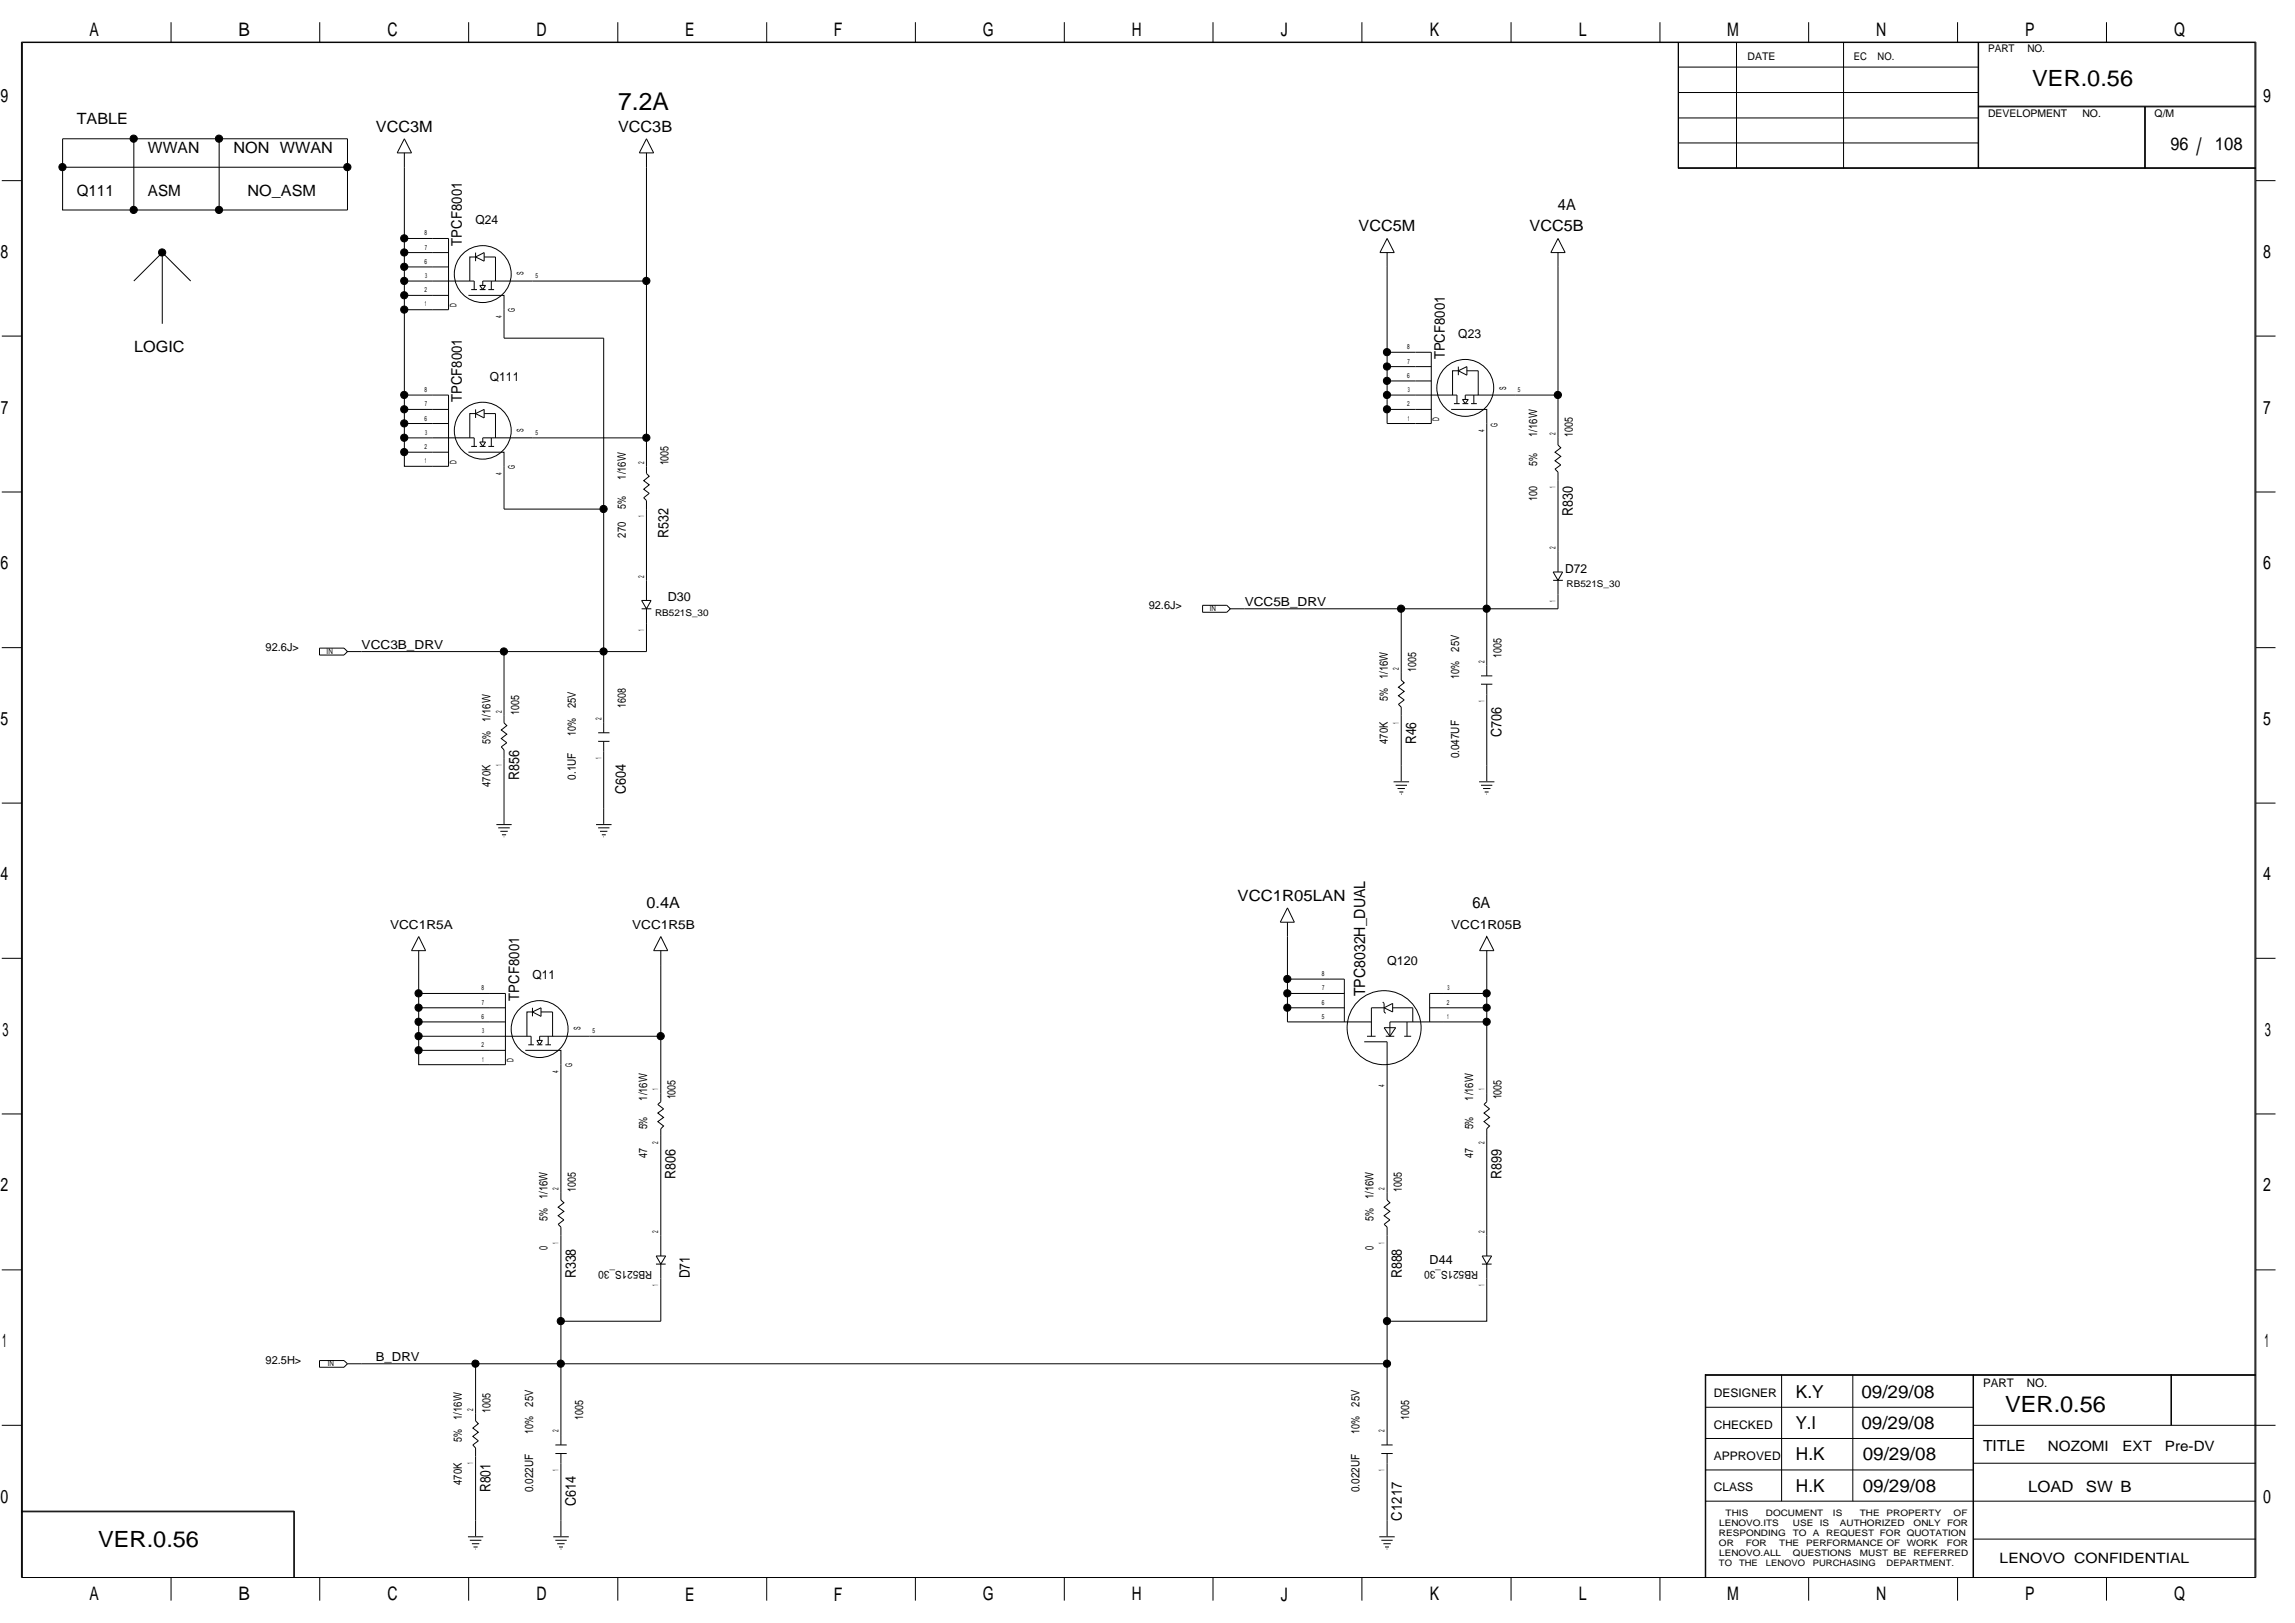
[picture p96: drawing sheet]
<svg xmlns="http://www.w3.org/2000/svg" width="420mm" height="297mm" viewBox="0 0 420 297" stroke-linecap="round" stroke-linejoin="round" font-family="sans-serif">
<defs><g id="words">
<text font-size="4.5" x="113.2" y="20.1">7.2A</text>
<text font-size="4.4" x="402.1" y="28.4">/</text>
<g font-size="4.1">
<text x="372.1" y="15.7">VER.0.56</text>
<text x="367.1" y="258.4">VER.0.56</text>
<text x="18" y="283.2">VER.0.56</text>
</g>
<g font-size="3.4">
<text x="16.4" y="6.6">A</text>
<text x="43.6" y="6.6">B</text>
<text x="70.9" y="6.6">C</text>
<text x="98.2" y="6.6">D</text>
<text x="125.4" y="6.6">E</text>
<text x="152.7" y="6.6">F</text>
<text x="179.9" y="6.6">G</text>
<text x="207.2" y="6.6">H</text>
<text x="234.5" y="6.6">J</text>
<text x="261.8" y="6.6">K</text>
<text x="289" y="6.6">L</text>
<text x="316.2" y="6.6">M</text>
<text x="343.5" y="6.6">N</text>
<text x="370.8" y="6.6">P</text>
<text x="398" y="6.6">Q</text>
<text x=".1" y="18.8">9</text>
<text x="414.3" y="18.8">9</text>
<text x=".1" y="47.2">8</text>
<text x="414.3" y="47.2">8</text>
<text x=".2" y="75.7">7</text>
<text x="414.3" y="75.7">7</text>
<text x=".1" y="104.2">6</text>
<text x="414.3" y="104.2">6</text>
<text x=".1" y="132.7">5</text>
<text x="414.3" y="132.7">5</text>
<text x=".1" y="161.1">4</text>
<text x="414.3" y="161.1">4</text>
<text x=".5" y="189.6">3</text>
<text x="414.6" y="189.6">3</text>
<text x=".1" y="218.1">2</text>
<text x="414.3" y="218.1">2</text>
<text x=".4" y="246.6">1</text>
<text x="414.6" y="246.6">1</text>
<text x=".1" y="275.1">0</text>
<text x="414.3" y="275.1">0</text>
<text x="16.4" y="292.9">A</text>
<text x="43.6" y="292.9">B</text>
<text x="70.9" y="292.9">C</text>
<text x="98.2" y="292.9">D</text>
<text x="125.4" y="292.9">E</text>
<text x="152.7" y="292.9">F</text>
<text x="179.9" y="292.9">G</text>
<text x="207.2" y="292.9">H</text>
<text x="234.5" y="292.9">J</text>
<text x="261.8" y="292.9">K</text>
<text x="289" y="292.9">L</text>
<text x="316.2" y="292.9">M</text>
<text x="343.5" y="292.9">N</text>
<text x="370.8" y="292.9">P</text>
<text x="398" y="292.9">Q</text>
</g>
<g font-size="3.3">
<text x="397.4" y="27.4">96</text>
<text x="405.5" y="27.4">108</text>
<text x="328.8" y="255.8">K.Y</text>
<text x="340.8" y="255.8">09/29/08</text>
<text x="328.7" y="261.6">Y.I</text>
<text x="340.8" y="261.6">09/29/08</text>
<text x="328.8" y="267.3">H.K</text>
<text x="341" y="267.3">09/29/08</text>
<text x="328.8" y="273">H.K</text>
<text x="341" y="273">09/29/08</text>
</g>
<g font-size="2.8">
<text x="14" y="22.8">TABLE</text>
<text x="27.1" y="28">WWAN</text>
<text x="42.7" y="28">NON WWAN</text>
<text x="68.8" y="24.1">VCC3M</text>
<text x="113.1" y="24.1">VCC3B</text>
<text x="14" y="35.8">Q111</text>
<text x="27.1" y="35.8">ASM</text>
<text x="45.3" y="35.8">NO_ASM</text>
<text x="285.2" y="38.4">4A</text>
<text x="248.7" y="42.3">VCC5M</text>
<text x="280" y="42.3">VCC5B</text>
<text x="24.5" y="64.5">LOGIC</text>
<text x="118.4" y="166.2">0.4A</text>
<text x="226.6" y="164.9">VCC1R05LAN</text>
<text x="269.6" y="166.2">6A</text>
<text x="249.9" y="182.3" transform="rotate(-90 249.9 182.3)">TPC8032H_DUAL</text>
<text x="363" y="265.6">TITLE</text>
<text x="371.3" y="273.1">LOAD</text>
<text x="381.9" y="273.1">SW B</text>
</g>
<g font-size="2.7">
<text x="84.6" y="45" transform="rotate(-90 84.6 45)">TPCF8001</text>
<text x="264.5" y="65.8" transform="rotate(-90 264.5 65.8)">TPCF8001</text>
<text x="84.6" y="73.6" transform="rotate(-90 84.6 73.6)">TPCF8001</text>
<text x="287.9" y="94.5" transform="rotate(-90 287.9 94.5)">R830</text>
<text x="122.4" y="98.4" transform="rotate(-90 122.4 98.4)">R532</text>
<text x="259.3" y="136.2" transform="rotate(-90 259.3 136.2)">R46</text>
<text x="274.9" y="134.9" transform="rotate(-90 274.9 134.9)">C706</text>
<text x="95" y="142.7" transform="rotate(-90 95 142.7)">R856</text>
<text x="114.6" y="145.3" transform="rotate(-90 114.6 145.3)">C604</text>
<text x="95" y="183.1" transform="rotate(-90 95 183.1)">TPCF8001</text>
<text x="123.7" y="215.7" transform="rotate(-90 123.7 215.7)">R806</text>
<text x="274.9" y="215.7" transform="rotate(-90 274.9 215.7)">R899</text>
<text x="105.4" y="234" transform="rotate(-90 105.4 234)">R338</text>
<text x="126.3" y="234" transform="rotate(-90 126.3 234)">D71</text>
<text x="256.7" y="234" transform="rotate(-90 256.7 234)">R888</text>
<text x="89.8" y="273.1" transform="rotate(-90 89.8 273.1)">R801</text>
<text x="105.4" y="275.7" transform="rotate(-90 105.4 275.7)">C614</text>
<text x="256.7" y="278.3" transform="rotate(-90 256.7 278.3)">C1217</text>
</g>
<g font-size="2.6">
<text x="374.9" y="265.5">NOZOMI</text>
<text x="388.6" y="265.5">EXT</text>
<text x="396.4" y="265.5">Pre-DV</text>
<text x="366.1" y="286.1">LENOVO CONFIDENTIAL</text>
</g>
<g font-size="2.3">
<text x="87.1" y="41">Q24</text>
<text x="267" y="61.8">Q23</text>
<text x="89.7" y="69.7">Q111</text>
<text x="286.5" y="104.9">D72</text>
<text x="122.2" y="110.1">D30</text>
<text x="227.9" y="110.9">VCC5B_DRV</text>
<text x="66.2" y="118.7">VCC3B_DRV</text>
<text x="71.4" y="170.1">VCC1R5A</text>
<text x="115.7" y="170.1">VCC1R5B</text>
<text x="265.7" y="170.1">VCC1R05B</text>
<text x="97.5" y="179.2">Q11</text>
<text x="253.9" y="176.6">Q120</text>
<text x="261.7" y="231.3">D44</text>
<text x="68.8" y="249">B_DRV</text>
</g>
<g font-size="2.2">
<text x="313.8" y="255.7">DESIGNER</text>
<text x="363" y="253.8">PART</text>
<text x="371.1" y="253.8">NO.</text>
<text x="313.8" y="261.5">CHECKED</text>
<text x="313.8" y="267.2">APPROVED</text>
<text x="313.8" y="272.9">CLASS</text>
</g>
<g font-size="2.1">
<text x="281.4" y="80" transform="rotate(-90 281.4 80)">1/16W</text>
<text x="287.9" y="80" transform="rotate(-90 287.9 80)">1005</text>
<text x="114.6" y="87.8" transform="rotate(-90 114.6 87.8)">1/16W</text>
<text x="122.4" y="85.2" transform="rotate(-90 122.4 85.2)">1005</text>
<text x="281.4" y="85.3" transform="rotate(-90 281.4 85.3)">5%</text>
<text x="114.6" y="93.2" transform="rotate(-90 114.6 93.2)">5%</text>
<text x="281.4" y="91.7" transform="rotate(-90 281.4 91.7)">100</text>
<text x="114.6" y="98.4" transform="rotate(-90 114.6 98.4)">270</text>
<text x="267.1" y="119.3" transform="rotate(-90 267.1 119.3)">25V</text>
<text x="254.1" y="124.3" transform="rotate(-90 254.1 124.3)">1/16W</text>
<text x="259.3" y="123" transform="rotate(-90 259.3 123)">1005</text>
<text x="267.1" y="124.3" transform="rotate(-90 267.1 124.3)">10%</text>
<text x="274.9" y="120.4" transform="rotate(-90 274.9 120.4)">1005</text>
<text x="95" y="130.8" transform="rotate(-90 95 130.8)">1005</text>
<text x="105.4" y="129.7" transform="rotate(-90 105.4 129.7)">25V</text>
<text x="114.6" y="129.5" transform="rotate(-90 114.6 129.5)">1608</text>
<text x="254.1" y="128.4" transform="rotate(-90 254.1 128.4)">5%</text>
<text x="89.8" y="132.1" transform="rotate(-90 89.8 132.1)">1/16W</text>
<text x="89.8" y="136.2" transform="rotate(-90 89.8 136.2)">5%</text>
<text x="105.4" y="134.7" transform="rotate(-90 105.4 134.7)">10%</text>
<text x="254.1" y="136.2" transform="rotate(-90 254.1 136.2)">470K</text>
<text x="105.4" y="142.7" transform="rotate(-90 105.4 142.7)">0.1UF</text>
<text x="267.1" y="138.8" transform="rotate(-90 267.1 138.8)">0.047UF</text>
<text x="89.8" y="144" transform="rotate(-90 89.8 144)">470K</text>
<text x="118.5" y="201.5" transform="rotate(-90 118.5 201.5)">1/16W</text>
<text x="123.7" y="201.2" transform="rotate(-90 123.7 201.2)">1005</text>
<text x="269.7" y="201.5" transform="rotate(-90 269.7 201.5)">1/16W</text>
<text x="274.9" y="201.2" transform="rotate(-90 274.9 201.2)">1005</text>
<text x="118.5" y="206.7" transform="rotate(-90 118.5 206.7)">5%</text>
<text x="269.7" y="206.7" transform="rotate(-90 269.7 206.7)">5%</text>
<text x="118.5" y="211.9" transform="rotate(-90 118.5 211.9)">47</text>
<text x="269.7" y="211.9" transform="rotate(-90 269.7 211.9)">47</text>
<text x="100.2" y="219.5" transform="rotate(-90 100.2 219.5)">1/16W</text>
<text x="105.4" y="218.1" transform="rotate(-90 105.4 218.1)">1005</text>
<text x="251.4" y="219.5" transform="rotate(-90 251.4 219.5)">1/16W</text>
<text x="256.7" y="218.1" transform="rotate(-90 256.7 218.1)">1005</text>
<text x="100.2" y="223.5" transform="rotate(-90 100.2 223.5)">5%</text>
<text x="251.4" y="223.5" transform="rotate(-90 251.4 223.5)">5%</text>
<text x="100.2" y="228.8" transform="rotate(-90 100.2 228.8)">0</text>
<text x="251.4" y="228.8" transform="rotate(-90 251.4 228.8)">0</text>
<text x="97.6" y="257.4" transform="rotate(-90 97.6 257.4)">25V</text>
<text x="248.9" y="257.4" transform="rotate(-90 248.9 257.4)">25V</text>
<text x="84.6" y="259.9" transform="rotate(-90 84.6 259.9)">1/16W</text>
<text x="84.6" y="263.9" transform="rotate(-90 84.6 263.9)">5%</text>
<text x="89.8" y="258.6" transform="rotate(-90 89.8 258.6)">1005</text>
<text x="97.6" y="262.5" transform="rotate(-90 97.6 262.5)">10%</text>
<text x="106.8" y="259.9" transform="rotate(-90 106.8 259.9)">1005</text>
<text x="248.9" y="262.5" transform="rotate(-90 248.9 262.5)">10%</text>
<text x="258" y="259.9" transform="rotate(-90 258 259.9)">1005</text>
<text x="84.6" y="271.8" transform="rotate(-90 84.6 271.8)">470K</text>
<text x="97.6" y="273.1" transform="rotate(-90 97.6 273.1)">0.022UF</text>
<text x="248.9" y="273.1" transform="rotate(-90 248.9 273.1)">0.022UF</text>
</g>
<g font-size="2">
<text x="210.3" y="111.4">92.6J&gt;</text>
<text x="48.6" y="119.2">92.6J&gt;</text>
<text x="119.4" y="232.6" transform="rotate(180 119.4 232.6)">RB521S_30</text>
<text x="270.6" y="232.6" transform="rotate(180 270.6 232.6)">RB521S_30</text>
<text x="48.6" y="249.6">92.5H&gt;</text>
</g>
<g font-size="1.9">
<text x="319.9" y="11">DATE</text>
<text x="339.4" y="11">EC</text>
<text x="343.7" y="11">NO.</text>
<text x="364" y="9.5">PART</text>
<text x="371.2" y="9.5">NO.</text>
<text x="364" y="21.3">DEVELOPMENT</text>
<text x="381.2" y="21.3">NO.</text>
<text x="394.5" y="21.3">Q/M</text>
</g>
<g font-size="1.7">
<text x="95.8" y="50.4" transform="rotate(-90 95.8 50.4)">S</text>
<text x="83.6" y="56.1" transform="rotate(-90 83.6 56.1)">D</text>
<text x="94.3" y="57.2" transform="rotate(-90 94.3 57.2)">G</text>
<text x="275.7" y="71.3" transform="rotate(-90 275.7 71.3)">S</text>
<text x="263.5" y="77" transform="rotate(-90 263.5 77)">D</text>
<text x="95.8" y="79.1" transform="rotate(-90 95.8 79.1)">S</text>
<text x="274.2" y="78.1" transform="rotate(-90 274.2 78.1)">G</text>
<text x="83.6" y="84.8" transform="rotate(-90 83.6 84.8)">D</text>
<text x="94.3" y="85.9" transform="rotate(-90 94.3 85.9)">G</text>
<text x="286.8" y="107.5">RB521S_30</text>
<text x="119.9" y="112.7">RB521S_30</text>
<text x="106.3" y="188.6" transform="rotate(-90 106.3 188.6)">S</text>
<text x="94" y="194.4" transform="rotate(-90 94 194.4)">D</text>
<text x="104.7" y="195.4" transform="rotate(-90 104.7 195.4)">G</text>
</g>
<g font-size="1.6">
<text x="314.7" y="281.2">RESPONDING</text>
<text x="314.7" y="279.3">LENOVO.ITS</text>
<text x="315.9" y="277.5">THIS</text>
<text x="323.3" y="277.5">DOCUMENT</text>
<text x="328.2" y="281.2">TO</text>
<text x="328.2" y="279.3">USE</text>
<text x="331.9" y="281.2">A</text>
<text x="333.2" y="279.3">IS</text>
<text x="334.3" y="281.2">REQUEST FOR QUOTATION</text>
<text x="335.6" y="277.5">IS</text>
<text x="336.8" y="279.3">AUTHORIZED</text>
<text x="340.5" y="277.5">THE</text>
<text x="345.4" y="277.5">PROPERTY</text>
<text x="350.3" y="279.3">ONLY</text>
<text x="356.5" y="279.3">FOR</text>
<text x="357.7" y="277.5">OF</text>
<text x="314.7" y="286.7">TO</text>
<text x="314.7" y="283">OR</text>
<text x="314.7" y="284.9">LENOVO.ALL</text>
<text x="318.4" y="286.7">THE</text>
<text x="319.6" y="283">FOR</text>
<text x="323.3" y="286.7">LENOVO</text>
<text x="325.7" y="283">THE</text>
<text x="328.2" y="284.9">QUESTIONS</text>
<text x="330.7" y="283">PERFORMANCE OF</text>
<text x="331.9" y="286.7">PURCHASING</text>
<text x="340.5" y="284.9">MUST BE</text>
<text x="345.4" y="286.7">DEPARTMENT.</text>
<text x="349.1" y="283">WORK</text>
<text x="350.3" y="284.9">REFERRED</text>
<text x="356.4" y="283">FOR</text>
</g>
<g font-size="1.5">
<text x="91.9" y="58.2" transform="rotate(-90 91.9 58.2)">4</text>
<text x="271.8" y="79" transform="rotate(-90 271.8 79)">4</text>
<text x="284.8" y="79.6" transform="rotate(-90 284.8 79.6)">2</text>
<text x="91.9" y="86.9" transform="rotate(-90 91.9 86.9)">4</text>
<text x="117.9" y="84.8" transform="rotate(-90 117.9 84.8)">2</text>
<text x="284.8" y="89.4" transform="rotate(-90 284.8 89.4)">1</text>
<text x="117.9" y="94.6" transform="rotate(-90 117.9 94.6)">1</text>
<text x="284.8" y="100.5" transform="rotate(-90 284.8 100.5)">2</text>
<text x="117.9" y="105.7" transform="rotate(-90 117.9 105.7)">2</text>
<text x="284.8" y="110.2" transform="rotate(-90 284.8 110.2)">1</text>
<text x="117.9" y="115.4" transform="rotate(-90 117.9 115.4)">1</text>
<text x="256.1" y="122.6" transform="rotate(-90 256.1 122.6)">2</text>
<text x="271.8" y="121.3" transform="rotate(-90 271.8 121.3)">2</text>
<text x="91.9" y="130.5" transform="rotate(-90 91.9 130.5)">2</text>
<text x="110.1" y="131.7" transform="rotate(-90 110.1 131.7)">2</text>
<text x="271.8" y="128.5" transform="rotate(-90 271.8 128.5)">1</text>
<text x="256.1" y="132.4" transform="rotate(-90 256.1 132.4)">1</text>
<text x="91.9" y="140.2" transform="rotate(-90 91.9 140.2)">1</text>
<text x="110.1" y="138.9" transform="rotate(-90 110.1 138.9)">1</text>
<text x="102.3" y="196.4" transform="rotate(-90 102.3 196.4)">4</text>
<text x="120.5" y="199.5" transform="rotate(-90 120.5 199.5)">1</text>
<text x="253.5" y="199" transform="rotate(-90 253.5 199)">4</text>
<text x="271.8" y="199.5" transform="rotate(-90 271.8 199.5)">1</text>
<text x="120.5" y="209.4" transform="rotate(-90 120.5 209.4)">2</text>
<text x="271.8" y="209.4" transform="rotate(-90 271.8 209.4)">2</text>
<text x="102.3" y="217.8" transform="rotate(-90 102.3 217.8)">2</text>
<text x="253.5" y="217.8" transform="rotate(-90 253.5 217.8)">2</text>
<text x="102.3" y="227.6" transform="rotate(-90 102.3 227.6)">1</text>
<text x="120.5" y="225.6" transform="rotate(-90 120.5 225.6)">2</text>
<text x="253.5" y="227.6" transform="rotate(-90 253.5 227.6)">1</text>
<text x="271.8" y="225.6" transform="rotate(-90 271.8 225.6)">2</text>
<text x="120.5" y="235.4" transform="rotate(-90 120.5 235.4)">1</text>
<text x="271.8" y="235.4" transform="rotate(-90 271.8 235.4)">1</text>
<text x="86.6" y="258.2" transform="rotate(-90 86.6 258.2)">2</text>
<text x="102.3" y="262.1" transform="rotate(-90 102.3 262.1)">2</text>
<text x="253.5" y="262.1" transform="rotate(-90 253.5 262.1)">2</text>
<text x="86.6" y="268" transform="rotate(-90 86.6 268)">1</text>
<text x="102.3" y="269.3" transform="rotate(-90 102.3 269.3)">1</text>
<text x="253.5" y="269.3" transform="rotate(-90 253.5 269.3)">1</text>
</g>
<g font-size="1.4">
<text x="221.5" y="111.8">IN</text>
<text x="59.8" y="119.7">IN</text>
<text x="60" y="250">IN</text>
</g>
<g font-size="1.3">
<text x="77.7" y="43.1">8</text>
<text x="77.8" y="45.7">7</text>
<text x="77.7" y="48.3">6</text>
<text x="77.7" y="53.5">2</text>
<text x="77.8" y="50.9">3</text>
<text x="98" y="50.9">5</text>
<text x="77.8" y="56.1">1</text>
<text x="257.6" y="63.9">8</text>
<text x="77.7" y="71.8">8</text>
<text x="257.6" y="69.1">6</text>
<text x="257.7" y="66.5">7</text>
<text x="257.8" y="71.8">3</text>
<text x="277.9" y="71.8">5</text>
<text x="77.7" y="77">6</text>
<text x="77.8" y="74.3">7</text>
<text x="257.6" y="74.3">2</text>
<text x="257.7" y="77">1</text>
<text x="77.7" y="82.2">2</text>
<text x="77.8" y="79.6">3</text>
<text x="98" y="79.6">5</text>
<text x="77.8" y="84.8">1</text>
<text x="242" y="178.6">8</text>
<text x="88.2" y="181.3">8</text>
<text x="88.2" y="183.9">7</text>
<text x="242" y="183.9">6</text>
<text x="242.1" y="181.3">7</text>
<text x="264.9" y="183.9">2</text>
<text x="265" y="181.3">3</text>
<text x="88.2" y="186.5">6</text>
<text x="88.2" y="191.7">2</text>
<text x="88.3" y="189.1">3</text>
<text x="108.4" y="189.1">5</text>
<text x="242" y="186.5">5</text>
<text x="265" y="186.5">1</text>
<text x="88.3" y="194.3">1</text>
</g>
</g></defs>
<g fill="none" stroke="#000" stroke-width=".18">
<path d="M3.9 7.7h409.1v281h-409.1zM31.3 4.1v3.6M58.5 4.1v3.6M85.8 4.1v3.6M113.1 4.1v3.6M140.4 4.1v3.6M167.6 4.1v3.6M194.8 4.1v3.6M222.1 4.1v3.6M249.3 4.1v3.6M276.6 4.1v3.6M303.9 4.1v3.6"/>
<path d="M307.2 7.7v23.1h105.8M307.2 12.3h55M307.2 16.9h55M307.3 7.7v23.1M317.9 7.7v23.1M331.1 4.1v3.6M337.5 7.7v23.1M358.4 4.1v3.6M362.2 19.6h50.8M362.2 7.7v23.1M362.2 19.4h50.8M385.6 4.1v3.6"/>
<path d="M392.6 19.6v11.2M392.8 19.6v11.2M.3 33.1h3.6M11.5 30.6h52.1M11.5 30.6v7.8h13M24.5 25.4v13M24.5 38.4h15.6M40.1 25.4h23.5v13h-23.5v-13h-28.6v5.2M74 28v44.3M74 25.4l1.3 2.6h-2.6zM118.4 25.4l1.3 2.6h-2.7zM118.4 28v52.1"/>
<path d="M307.2 30.7h105.8M307.2 21.6h55M307.3 26.2h54.9M413 33.1h3.6M24.5 51.4l5.2-5.2v13.1M29.7 46.2l5.2 5.2M74 51.4h12.8v1.6M74 43.6h8.1v13.1h-8.1M82.1 54.1h-8.1M82.1 46.2h-8.1M82.1 48.9h-8.1M85.8 54.1h6.5v7.8h18.2v72.2"/>
<path d="M86.3 53h1M87.1 47l1.5 .8v-1.6l-1.5 .8h-1.1v4.4M87.1 46.2v1.6M87.8 52.2h1.1l-.5 .8zM87.8 53h1.1M88.6 47h2.1v4.4M89.4 53h1.1M89.9 51.4v1.6M118.4 51.4h-30v.8M253.9 43.6l1.4 2.6h-2.7zM253.9 46.2v20.9M285.2 46.2v26.1h-16.9v.8"/>
<path d="M285.2 43.6l1.3 2.6h-2.6zM.3 61.5h3.6M74 74.9v5.2h12.8v1.6M82.1 74.9h-8.1v-2.6h8.1v13h-8.1v-2.5h8.1M82.1 77.5h-8.1M87.1 75.7l1.5 .8v-1.6l-1.5 .8h-1.1v4.4M87.1 74.9v1.6M88.6 75.7h2.1v4.4M253.9 67.1v5.2M253.9 64.5h8.1v13h-8.1v-2.6M262 69.7h-8.1M262 67.1h-8.1"/>
<path d="M265.7 74.9h6.5v36.5h13v-5.2M266.2 73.9h1M266.7 73.9v-1.6h-12.8v2.6h8.1M267 67.9l1.6 .8v-1.6l-1.6 .8h-1.1v4.4M267 67.1v1.6M267.7 73.1h1.1l-.5 .8zM267.7 73.9h1.1M268.6 67.9h2v4.4M269.3 73.9h1.1M269.8 72.3v1.6M285.2 72.3v9.1l.5 .6-1 .8 1 .7-1 .8 1 .8-1 .8 .5 .5v18.3M413 61.5h3.6"/>
<path d="M.3 90h3.6M74 80.1v2.7M85.8 82.8h6.5v10.4h18.2M86.3 81.7h1M87.8 80.9h1.1l-.5 .8zM87.8 81.7h1.1M88.4 80.9v-.8h30v6.6l.5 .5-1.1 .8 1.1 .7-1.1 .8 1.1 .8-1.1 .8 .6 .5v18.3M89.4 81.7h1.1M89.9 80.1v1.6M413 90h3.6M.3 118.5h3.6M58.5 118.6h4.5l.6 .7-.6 .6h-4.5z"/>
<path d="M92.3 119.3v13l.5 .5-1 .8 1 .8-1 .8 1 .7-1 .8 .5 .5v13.6M117.5 111.4h1.7M117.5 109.9h1.7l-.8 1.5zM118.4 111.4v7.9h-54.8M220.2 110.8h4.4l.6 .6-.6 .7h-4.4zM256.5 111.4h-31.3M284.3 106.2h1.8M284.3 104.7h1.8l-.9 1.5zM413 118.5h3.6M109.5 134.1h2.1M109.5 135.7h2.1M110.5 135.7v15.1"/>
<path d="M271.1 123.7h2.1M271.1 125.2h2.1M272.2 123.7v-12.3h-15.7v13.1l.6 .5-1.1 .8 1.1 .7-1.1 .8 1.1 .8-1.1 .8 .5 .5v13.6M272.2 125.2v17.8M.3 147h3.6M90.9 150.9h2.8M91.2 151.5h2.1M91.6 152.1h1.4M91.9 152.8h.8M92.2 153.2h.1M109.1 150.9h2.9M109.5 151.5h2.1"/>
<path d="M109.8 152.1h1.4M110.2 152.8h.7M110.5 153.2h.1M255.1 143.1h2.9M255.5 143.7h2.1M255.9 144.3h1.3M256.2 144.9h.7M256.5 145.3h.1M270.8 143.1h2.8M271.1 143.7h2.1M271.5 144.3h1.4M271.8 144.9h.7"/>
<path d="M272.1 145.3h.1M413 147h3.6M.3 175.4h3.6M76.7 174v7.8M76.7 171.4l1.2 2.6h-2.6zM121 174v27.6l-.6 .5 1.1 .8-1.1 .8 1.1 .8-1.1 .8 1.1 .8-.5 .5v23.3M121 171.4l1.2 2.6h-2.5zM235.7 166.2l1.3 2.6h-2.6zM235.7 168.8v10.4M272.2 171.4l1.3 2.6h-2.6zM272.2 174v7.8h-10.5v5.2M413 175.4h3.6"/>
<path d="M76.7 181.8h15.8v13.1h-15.8v-2.7h15.8M76.7 181.8v5.2M92.5 187h-15.8v2.7M92.5 184.4h-15.8M96.2 192.2h6.5v27.4l.5 .5-1 .8 1 .8-1 .8 1 .8-1 .8 .5 .5v25h151.2M96.7 191.2h1M97.2 191.2v-1.5h-20.5v2.5M97.5 185.2l1.5 .8v-1.6l-1.5 .8h-1v4.5M97.5 184.4v1.6M98.3 190.4h1l-.5 .8zM98.3 191.2h1M99 185.2h2.2v4.5"/>
<path d="M99.9 191.2h1M100.4 189.7v1.5M121 189.7h-22.2v.7M235.7 181.8v5.2h15.4M235.7 181.8v-2.6h10.4v7.8M246.1 184.4h-10.4M246.1 181.8h-10.4M249.8 190.7h4.1v28.9l.6 .5-1.1 .8 1.1 .8-1.1 .8 1.1 .8-1.1 .8 .5 .5v39.9M250.3 189.7h1.5M253.1 183.4l.3 .2v1.6l.3 .3M253.4 184.4l1.6-.8v1.6zM253.4 184.4h-2.3v5.3"/>
<path d="M253.4 188.1h2.1l-1 1.6zM253.7 189.7h1.6M255 184.4h3.6v2.6M257.1 189.7h1.2M257.6 187v2.7M261.7 184.4h10.5M272.2 184.4v2.6h-17.7v2.7M272.2 187v14.6l-.5 .5 1 .8-1 .8 1 .8-1 .8 1 .8-.5 .5v23.3M272.2 181.8v2.6M.3 203.9h3.6M413 203.9h3.6M.3 232.4h3.6"/>
<path d="M120.1 231.4h1.8M120.1 229.9h1.8l-.9 1.5zM121 231.4v10.4h-18.3M271.3 231.4h1.8M271.3 229.9h1.8l-.9 1.5zM272.2 231.4v10.4h-18.3M413 232.4h3.6M58.5 249h4.5l.6 .6-.6 .6h-4.5zM63.6 249.6h23.5v10.5l.5 .5-1 .8 1 .7-1 .8 1 .8-1 .8 .5 .5v16.2M87.1 249.6h15.6v14.9M312.2 251.7h100.8M312.2 257.6h49"/>
<path d="M312.3 251.6v37M326.2 251.6v23.1M339.2 251.6v23.1M361.2 251.6v37M361.3 251.6v37M397.5 251.6v9.3M413 251.6h-100.8v37M.3 260.9h3.6M3.9 276.6h50v12M3.9 276.7h50M53.8 276.6v12M101.7 264.5h2"/>
<path d="M101.7 266h2M102.7 266v15.2M252.9 264.5h2.1M252.9 266h2.1M253.9 266v15.2M312.2 274.7h100.8M312.2 263.3h49M312.2 269h49M361.2 267.8h51.8M361.2 260.9h55.4M31.3 288.6v4.3M58.5 288.6v4.3"/>
<path d="M85.7 281.3h2.8M85.8 288.6v4.3M86 281.9h2.1M86.4 282.5h1.3M86.7 283.1h.7M87 283.5h.1M101.3 281.3h2.8M101.7 281.9h2M102 282.5h1.4M102.4 283.1h.7M102.6 283.5h.2M113.1 288.6v4.3"/>
<path d="M140.4 288.6v4.3M167.6 288.6v4.3M194.8 288.6v4.3M222.1 288.6v4.3M249.3 288.6v4.3M252.5 281.3h2.8M252.9 281.9h2.1M253.3 282.5h1.3M253.6 283.1h.7M253.9 283.5h.1M276.6 288.6v4.3M303.9 288.6v4.3"/>
<path d="M331.1 288.6v4.3M358.4 288.6v4.3M361.2 281.7h51.8M385.6 288.6v4.3M412.8 288.6v-280.8h-408.7v280.8"/>
<circle cx="88.4" cy="50.2" r="5.2"/>
<circle cx="88.4" cy="78.8" r="5.2"/>
<circle cx="268.3" cy="71" r="5.2"/>
<circle cx="98.8" cy="188.3" r="5.2"/>
<circle cx="253.4" cy="188.1" r="6.8"/>
</g>
<g fill="#000" stroke="#000" stroke-width=".18">
<circle cx="11.4" cy="30.6" r=".66"/>
<circle cx="24.5" cy="25.4" r=".66"/>
<circle cx="24.5" cy="38.4" r=".66"/>
<circle cx="40.1" cy="25.4" r=".66"/>
<circle cx="40.1" cy="38.4" r=".66"/>
<circle cx="63.6" cy="30.6" r=".66"/>
<circle cx="29.7" cy="46.2" r=".66"/>
<circle cx="74" cy="46.2" r=".66"/>
<circle cx="74" cy="51.4" r=".66"/>
<circle cx="74" cy="48.8" r=".66"/>
<circle cx="74" cy="54" r=".66"/>
<circle cx="74" cy="56.7" r=".66"/>
<circle cx="74" cy="43.6" r=".66"/>
<circle cx="118.3" cy="51.4" r=".66"/>
<circle cx="74" cy="72.3" r=".66"/>
<circle cx="74" cy="74.9" r=".66"/>
<circle cx="74" cy="77.5" r=".66"/>
<circle cx="253.9" cy="64.5" r=".66"/>
<circle cx="253.9" cy="67.1" r=".66"/>
<circle cx="253.9" cy="69.7" r=".66"/>
<circle cx="253.9" cy="72.3" r=".66"/>
<circle cx="253.9" cy="74.9" r=".66"/>
<circle cx="285.2" cy="72.3" r=".66"/>
<circle cx="74" cy="80.1" r=".66"/>
<circle cx="74" cy="82.7" r=".66"/>
<circle cx="110.5" cy="93.2" r=".66"/>
<circle cx="118.3" cy="80.1" r=".66"/>
<circle cx="92.2" cy="119.2" r=".66"/>
<circle cx="110.5" cy="119.2" r=".66"/>
<circle cx="256.5" cy="111.4" r=".66"/>
<circle cx="272.2" cy="111.4" r=".66"/>
<circle cx="235.7" cy="179.2" r=".66"/>
<circle cx="76.6" cy="181.8" r=".66"/>
<circle cx="76.6" cy="192.2" r=".66"/>
<circle cx="76.6" cy="189.6" r=".66"/>
<circle cx="76.6" cy="187" r=".66"/>
<circle cx="76.6" cy="184.4" r=".66"/>
<circle cx="120.9" cy="189.6" r=".66"/>
<circle cx="235.7" cy="181.8" r=".66"/>
<circle cx="235.7" cy="184.4" r=".66"/>
<circle cx="272.2" cy="184.4" r=".66"/>
<circle cx="272.2" cy="187" r=".66"/>
<circle cx="272.2" cy="181.8" r=".66"/>
<circle cx="87" cy="249.6" r=".66"/>
<circle cx="102.7" cy="249.6" r=".66"/>
<circle cx="102.7" cy="241.8" r=".66"/>
<circle cx="253.9" cy="249.6" r=".66"/>
<circle cx="253.9" cy="241.8" r=".66"/>
</g>
<use href="#words"/>
</svg>
